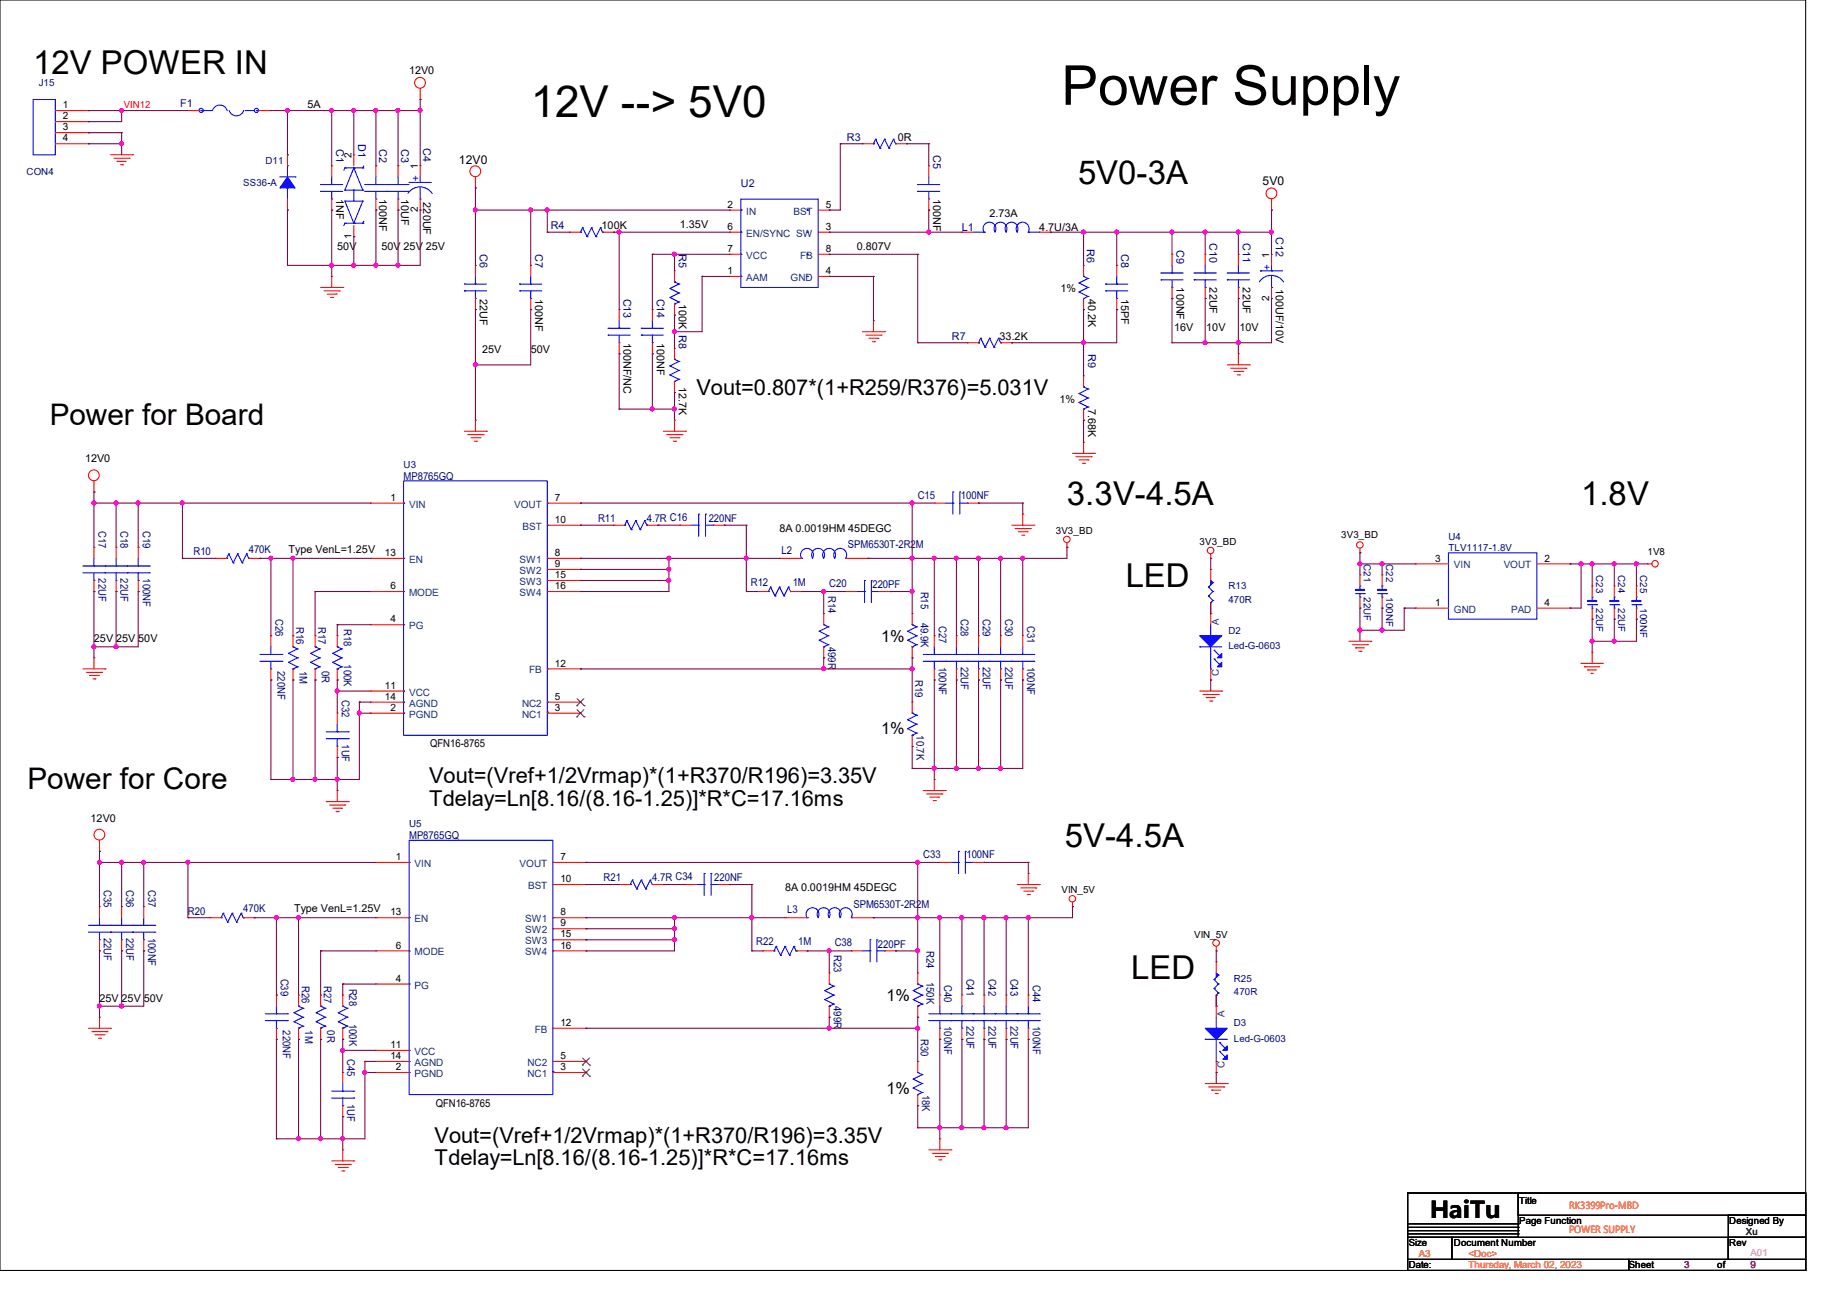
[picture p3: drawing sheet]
<svg xmlns="http://www.w3.org/2000/svg" width="297mm" height="210mm" viewBox="0 0 297 210" stroke-linecap="round" stroke-linejoin="round" font-family="sans-serif">
<defs><g id="words">
<text font-size="8.8" x="170.7" y="16.8">Power Supply</text>
<text font-size="7.1" x="85.3" y="18.8">12V --&gt; 5V0</text>
<g font-size="5.3">
<text x="5.3" y="11.9">12V POWER IN</text>
<text x="173.4" y="29.6">5V0-3A</text>
<text x="171.6" y="81.2">3.3V-4.5A</text>
<text x="254.3" y="81.2">1.8V</text>
<text x="181" y="94.4">LED</text>
<text x="171.2" y="136.1">5V-4.5A</text>
<text x="181.9" y="157.5">LED</text>
</g>
<g font-size="4.8">
<text x="8" y="68.3">Power for Board</text>
<text x="4.4" y="127">Power for Core</text>
</g>
<text font-size="3.7" x="229.9" y="195.8">HaiTu</text>
<g font-size="3.5">
<text x="112" y="63.6">Vout=0.807*(1+R259/R376)=5.031V</text>
<text x="69" y="126">Vout=(Vref+1/2Vrmap)*(1+R370/R196)=3.35V</text>
<text x="69" y="129.5">Tdelay=Ln[8.16/(8.16-1.25)]*R*C=17.16ms</text>
<text x="69.9" y="183.8">Vout=(Vref+1/2Vrmap)*(1+R370/R196)=3.35V</text>
<text x="69.9" y="187.3">Tdelay=Ln[8.16/(8.16-1.25)]*R*C=17.16ms</text>
</g>
<g font-size="2.6">
<text x="141.7" y="103.2">1%</text>
<text x="141.7" y="118.1">1%</text>
<text x="142.6" y="161">1%</text>
<text x="142.6" y="175.9">1%</text>
</g>
<g font-size="1.9">
<text x="73.8" y="26.3">12V0</text>
<text x="203" y="29.7">5V0</text>
</g>
<g font-size="1.7">
<text x="65.8" y="11.9">12V0</text>
<text x="49.4" y="17.4">5A</text>
<text x="144.4" y="22.6">0R</text>
<text x="54.1" y="32" transform="rotate(90 54.1 32)">1NF</text>
<text x="61" y="32" transform="rotate(90 61 32)">100NF</text>
<text x="64.5" y="32" transform="rotate(90 64.5 32)">10UF</text>
<text x="68.1" y="32.6" transform="rotate(90 68.1 32.6)">220UF</text>
<text x="150.1" y="32" transform="rotate(90 150.1 32)">100NF</text>
<text x="159.1" y="34.8">2.73A</text>
<text x="54.2" y="40.2">50V</text>
<text x="61.3" y="40.2">50V</text>
<text x="64.9" y="40.2">25V</text>
<text x="68.5" y="40.2">25V</text>
<text x="96.7" y="36.8">100K</text>
<text x="109.3" y="36.6">1.35V</text>
<text x="137.8" y="40.2">0.807V</text>
<text x="167.1" y="37.2">4.7U/3A</text>
<text x="170.5" y="46.9">1%</text>
<text x="189.2" y="46.2" transform="rotate(90 189.2 46.2)">100NF</text>
<text x="194.5" y="46.2" transform="rotate(90 194.5 46.2)">22UF</text>
<text x="199.9" y="46.2" transform="rotate(90 199.9 46.2)">22UF</text>
<text x="205.2" y="46.4" transform="rotate(90 205.2 46.4)">100UF/10V</text>
<text x="77.2" y="48" transform="rotate(90 77.2 48)">22UF</text>
<text x="86.1" y="48" transform="rotate(90 86.1 48)">100NF</text>
<text x="109.2" y="48.9" transform="rotate(90 109.2 48.9)">100K</text>
<text x="175" y="48" transform="rotate(90 175 48)">40.2K</text>
<text x="180.3" y="48" transform="rotate(90 180.3 48)">15PF</text>
<text x="188.8" y="53.2">16V</text>
<text x="194" y="53.2">10V</text>
<text x="199.3" y="53.2">10V</text>
<text x="77.5" y="56.7">25V</text>
<text x="85.4" y="56.7">50V</text>
<text x="100.3" y="55.1" transform="rotate(90 100.3 55.1)">100NF/NC</text>
<text x="105.6" y="55.1" transform="rotate(90 105.6 55.1)">100NF</text>
<text x="160.7" y="54.6">33.2K</text>
<text x="109.2" y="62.2" transform="rotate(90 109.2 62.2)">12.7K</text>
<text x="170.3" y="64.7">1%</text>
<text x="175" y="65.8" transform="rotate(90 175 65.8)">7.68K</text>
<text x="13.7" y="74.3">12V0</text>
<text x="46.4" y="88.9">Type VenL=1.25V</text>
<text x="125.3" y="85.5">8A 0.0019HM 45DEGC</text>
<text x="15.1" y="103.3">25V</text>
<text x="18.7" y="103.3">25V</text>
<text x="22.2" y="103.3">50V</text>
<text x="69.2" y="120.2">QFN16-8765</text>
<text x="14.6" y="132.1">12V0</text>
<text x="126.2" y="143.3">8A 0.0019HM 45DEGC</text>
<text x="47.3" y="146.7">Type VenL=1.25V</text>
<text x="16" y="161.1">25V</text>
<text x="19.6" y="161.1">25V</text>
<text x="23.1" y="161.1">50V</text>
<text x="70.1" y="178">QFN16-8765</text>
</g>
<g font-size="1.7" fill="#000080">
<text x="29" y="17.3">F1</text>
<text x="57.6" y="23.1" transform="rotate(90 57.6 23.1)">D1</text>
<text x="68.1" y="23.8" transform="rotate(90 68.1 23.8)">C4</text>
<text x="136.2" y="22.6">R3</text>
<text x="54.1" y="24" transform="rotate(90 54.1 24)">C1</text>
<text x="61" y="24" transform="rotate(90 61 24)">C2</text>
<text x="64.5" y="24" transform="rotate(90 64.5 24)">C3</text>
<text x="150.1" y="24.9" transform="rotate(90 150.1 24.9)">C5</text>
<text x="119.1" y="30.1">U2</text>
<text x="77.2" y="40.9" transform="rotate(90 77.2 40.9)">C6</text>
<text x="86.1" y="40.9" transform="rotate(90 86.1 40.9)">C7</text>
<text x="88.6" y="36.8">R4</text>
<text x="109.2" y="40.9" transform="rotate(90 109.2 40.9)">R5</text>
<text x="154.7" y="37.2">L1</text>
<text x="174.7" y="40" transform="rotate(90 174.7 40)">R6</text>
<text x="180.3" y="40.9" transform="rotate(90 180.3 40.9)">C8</text>
<text x="189.2" y="40.2" transform="rotate(90 189.2 40.2)">C9</text>
<text x="194.5" y="39.1" transform="rotate(90 194.5 39.1)">C10</text>
<text x="199.9" y="39.1" transform="rotate(90 199.9 39.1)">C11</text>
<text x="205.2" y="38.1" transform="rotate(90 205.2 38.1)">C12</text>
<text x="100.3" y="48" transform="rotate(90 100.3 48)">C13</text>
<text x="105.6" y="48" transform="rotate(90 105.6 48)">C14</text>
<text x="109.2" y="53.9" transform="rotate(90 109.2 53.9)">R8</text>
<text x="153.1" y="54.6">R7</text>
<text x="175" y="56.9" transform="rotate(90 175 56.9)">R9</text>
<text x="64.9" y="77.2">MP8765GQ</text>
<text x="96.2" y="83.9">R11</text>
<text x="104" y="83.9">4.7R C16</text>
<text x="114" y="83.9">220NF</text>
<text x="147.6" y="80.2">C15</text>
<text x="154.5" y="80.2">100NF</text>
<text x="15.8" y="85.3" transform="rotate(90 15.8 85.3)">C17</text>
<text x="19.4" y="85.3" transform="rotate(90 19.4 85.3)">C18</text>
<text x="22.9" y="85.3" transform="rotate(90 22.9 85.3)">C19</text>
<text x="31.1" y="89.3">R10</text>
<text x="40" y="88.9">470K</text>
<text x="125.7" y="89.1">L2</text>
<text x="136.4" y="88.2">SPM6530T-2R2M</text>
<text x="15.8" y="93" transform="rotate(90 15.8 93)">22UF</text>
<text x="19.4" y="93" transform="rotate(90 19.4 93)">22UF</text>
<text x="22.9" y="93" transform="rotate(90 22.9 93)">100NF</text>
<text x="120.7" y="94.2">R12</text>
<text x="127.5" y="94.2">1M</text>
<text x="133.2" y="95.8" transform="rotate(90 133.2 95.8)">R14</text>
<text x="133.3" y="94.4">C20</text>
<text x="140.3" y="94.6">220PF</text>
<text x="148.1" y="95.1" transform="rotate(90 148.1 95.1)">R15</text>
<text x="44.3" y="99.6" transform="rotate(90 44.3 99.6)">C26</text>
<text x="47.6" y="100.8" transform="rotate(90 47.6 100.8)">R16</text>
<text x="51.2" y="100.8" transform="rotate(90 51.2 100.8)">R17</text>
<text x="55.3" y="101.2" transform="rotate(90 55.3 101.2)">R18</text>
<text x="148.1" y="100.1" transform="rotate(90 148.1 100.1)">49.9K</text>
<text x="151" y="100.6" transform="rotate(90 151 100.6)">C27</text>
<text x="154.5" y="99.6" transform="rotate(90 154.5 99.6)">C28</text>
<text x="158.1" y="99.6" transform="rotate(90 158.1 99.6)">C29</text>
<text x="161.6" y="99.6" transform="rotate(90 161.6 99.6)">C30</text>
<text x="165.2" y="100.6" transform="rotate(90 165.2 100.6)">C31</text>
<text x="44.6" y="107.9" transform="rotate(90 44.6 107.9)">220NF</text>
<text x="48.2" y="107.9" transform="rotate(90 48.2 107.9)">1M</text>
<text x="51.7" y="107.9" transform="rotate(90 51.7 107.9)">0R</text>
<text x="55.3" y="106.9" transform="rotate(90 55.3 106.9)">100K</text>
<text x="133.2" y="104" transform="rotate(90 133.2 104)">499R</text>
<text x="151" y="107.2" transform="rotate(90 151 107.2)">100NF</text>
<text x="154.5" y="107.2" transform="rotate(90 154.5 107.2)">22UF</text>
<text x="158.1" y="107.2" transform="rotate(90 158.1 107.2)">22UF</text>
<text x="161.6" y="107.2" transform="rotate(90 161.6 107.2)">22UF</text>
<text x="165.2" y="107.2" transform="rotate(90 165.2 107.2)">100NF</text>
<text x="54.9" y="112.6" transform="rotate(90 54.9 112.6)">C32</text>
<text x="147.2" y="109.3" transform="rotate(90 147.2 109.3)">R19</text>
<text x="54.9" y="119.7" transform="rotate(90 54.9 119.7)">1UF</text>
<text x="147.4" y="118.2" transform="rotate(90 147.4 118.2)">10.7K</text>
<text x="65.8" y="135">MP8765GQ</text>
<text x="148.5" y="138">C33</text>
<text x="155.4" y="138">100NF</text>
<text x="16.7" y="143.1" transform="rotate(90 16.7 143.1)">C35</text>
<text x="20.3" y="143.1" transform="rotate(90 20.3 143.1)">C36</text>
<text x="23.8" y="143.1" transform="rotate(90 23.8 143.1)">C37</text>
<text x="97.1" y="141.7">R21</text>
<text x="104.9" y="141.7">4.7R C34</text>
<text x="114.8" y="141.7">220NF</text>
<text x="30.2" y="147.1">R20</text>
<text x="39.1" y="146.7">470K</text>
<text x="126.6" y="146.9">L3</text>
<text x="137.2" y="146">SPM6530T-2R2M</text>
<text x="16.7" y="150.8" transform="rotate(90 16.7 150.8)">22UF</text>
<text x="20.3" y="150.8" transform="rotate(90 20.3 150.8)">22UF</text>
<text x="23.8" y="150.8" transform="rotate(90 23.8 150.8)">100NF</text>
<text x="121.6" y="152">R22</text>
<text x="128.4" y="152">1M</text>
<text x="134.1" y="153.6" transform="rotate(90 134.1 153.6)">R23</text>
<text x="134.2" y="152.2">C38</text>
<text x="141.2" y="152.4">220PF</text>
<text x="149" y="152.9" transform="rotate(90 149 152.9)">R24</text>
<text x="45.2" y="157.4" transform="rotate(90 45.2 157.4)">C39</text>
<text x="48.5" y="158.6" transform="rotate(90 48.5 158.6)">R26</text>
<text x="52.1" y="158.6" transform="rotate(90 52.1 158.6)">R27</text>
<text x="56.2" y="159" transform="rotate(90 56.2 159)">R28</text>
<text x="134.1" y="161.8" transform="rotate(90 134.1 161.8)">499R</text>
<text x="149" y="157.9" transform="rotate(90 149 157.9)">150K</text>
<text x="151.8" y="158.4" transform="rotate(90 151.8 158.4)">C40</text>
<text x="155.4" y="157.4" transform="rotate(90 155.4 157.4)">C41</text>
<text x="159" y="157.4" transform="rotate(90 159 157.4)">C42</text>
<text x="162.5" y="157.4" transform="rotate(90 162.5 157.4)">C43</text>
<text x="166.1" y="158.4" transform="rotate(90 166.1 158.4)">C44</text>
<text x="45.5" y="165.7" transform="rotate(90 45.5 165.7)">220NF</text>
<text x="49.1" y="165.7" transform="rotate(90 49.1 165.7)">1M</text>
<text x="52.6" y="165.7" transform="rotate(90 52.6 165.7)">0R</text>
<text x="56.2" y="164.6" transform="rotate(90 56.2 164.6)">100K</text>
<text x="148.1" y="167.1" transform="rotate(90 148.1 167.1)">R30</text>
<text x="151.8" y="165" transform="rotate(90 151.8 165)">100NF</text>
<text x="155.4" y="165" transform="rotate(90 155.4 165)">22UF</text>
<text x="159" y="165" transform="rotate(90 159 165)">22UF</text>
<text x="162.5" y="165" transform="rotate(90 162.5 165)">22UF</text>
<text x="166.1" y="165" transform="rotate(90 166.1 165)">100NF</text>
<text x="55.8" y="170.3" transform="rotate(90 55.8 170.3)">C45</text>
<text x="55.8" y="177.5" transform="rotate(90 55.8 177.5)">1UF</text>
<text x="148.3" y="176" transform="rotate(90 148.3 176)">18K</text>
</g>
<g font-size="1.7" fill="#00f">
<text x="66.3" y="29.3">+</text>
<text x="203.2" y="43.6">+</text>
</g>
<g font-size="1.6" fill="#000080">
<text x="6.2" y="13.9">J15</text>
<text x="4.3" y="28.1">CON4</text>
<text x="39.1" y="29.9">SS36-A</text>
<text x="42.7" y="26.3">D11</text>
<text x="64.9" y="75.2">U3</text>
<text x="232.9" y="86.8">U4</text>
<text x="232.9" y="88.6">TLV1117-1.8V</text>
<text x="197.5" y="94.8">R13</text>
<text x="219.3" y="90.7" transform="rotate(90 219.3 90.7)">C21</text>
<text x="222.9" y="90.7" transform="rotate(90 222.9 90.7)">C22</text>
<text x="256.7" y="92.5" transform="rotate(90 256.7 92.5)">C23</text>
<text x="260.2" y="92.5" transform="rotate(90 260.2 92.5)">C24</text>
<text x="263.8" y="92.5" transform="rotate(90 263.8 92.5)">C25</text>
<text x="197.5" y="96.9">470R</text>
<text x="197.5" y="101.9">D2</text>
<text x="219.3" y="96" transform="rotate(90 219.3 96)">22UF</text>
<text x="222.9" y="96" transform="rotate(90 222.9 96)">100NF</text>
<text x="256.7" y="97.8" transform="rotate(90 256.7 97.8)">22UF</text>
<text x="260.2" y="97.8" transform="rotate(90 260.2 97.8)">22UF</text>
<text x="263.8" y="97.8" transform="rotate(90 263.8 97.8)">100NF</text>
<text x="197.5" y="104.4">Led-G-0603</text>
<text x="65.8" y="133">U5</text>
<text x="198.4" y="157.9">R25</text>
<text x="198.4" y="160">470R</text>
<text x="198.4" y="165">D3</text>
<text x="198.4" y="167.5">Led-G-0603</text>
</g>
<g font-size="1.6">
<text x="10.1" y="17.4">1</text>
<text x="10.1" y="19.2">2</text>
<text x="10.1" y="21">3</text>
<text x="10.1" y="22.7">4</text>
<text x="56.5" y="25.4" transform="rotate(-90 56.5 25.4)">2</text>
<text x="67.2" y="27.2" transform="rotate(-90 67.2 27.2)">1</text>
<text x="67.2" y="34.1" transform="rotate(-90 67.2 34.1)">2</text>
<text x="117" y="33.4">2</text>
<text x="132.8" y="33.4">5</text>
<text x="56.5" y="38.4" transform="rotate(-90 56.5 38.4)">1</text>
<text x="117" y="37">6</text>
<text x="117" y="40.5">7</text>
<text x="132.8" y="37">3</text>
<text x="132.8" y="40.5">8</text>
<text x="204.1" y="41.4" transform="rotate(-90 204.1 41.4)">1</text>
<text x="117" y="44.1">1</text>
<text x="132.8" y="44.1">4</text>
<text x="204.1" y="48.3" transform="rotate(-90 204.1 48.3)">2</text>
<text x="62.8" y="80.5">1</text>
<text x="89.2" y="80.5">7</text>
<text x="61.9" y="89.4">13</text>
<text x="89.2" y="89.4">8</text>
<text x="89.2" y="84.1">10</text>
<text x="169.8" y="85.9">3V3_BD</text>
<text x="192.9" y="87.7">3V3_BD</text>
<text x="215.7" y="86.4">3V3_BD</text>
<text x="264.9" y="89.3">1V8</text>
<text x="62.8" y="94.7">6</text>
<text x="89.2" y="91.2">9</text>
<text x="89.2" y="93">15</text>
<text x="89.2" y="94.7">16</text>
<text x="230.8" y="90.3">3</text>
<text x="248.4" y="90.3">2</text>
<text x="62.8" y="100.1">4</text>
<text x="230.8" y="97.4">1</text>
<text x="248.4" y="97.4">4</text>
<text x="89.2" y="107.2">12</text>
<text x="61.9" y="110.7">11</text>
<text x="61.9" y="112.5">14</text>
<text x="89.2" y="112.5">5</text>
<text x="62.8" y="114.3">2</text>
<text x="89.2" y="114.3">3</text>
<text x="63.7" y="138.3">1</text>
<text x="90.1" y="138.3">7</text>
<text x="90.1" y="141.9">10</text>
<text x="170.7" y="143.7">VIN_5V</text>
<text x="62.8" y="147.2">13</text>
<text x="90.1" y="147.2">8</text>
<text x="90.1" y="149">9</text>
<text x="63.7" y="152.5">6</text>
<text x="90.1" y="150.7">15</text>
<text x="90.1" y="152.5">16</text>
<text x="192" y="150.8">VIN_5V</text>
<text x="63.7" y="157.9">4</text>
<text x="90.1" y="165">12</text>
<text x="62.8" y="168.5">11</text>
<text x="62.8" y="170.3">14</text>
<text x="63.7" y="172.1">2</text>
<text x="90.1" y="172.1">3</text>
<text x="90.1" y="170.3">5</text>
<text x="244.3" y="193.6">Title</text>
<text x="244.3" y="196.8">Page Function</text>
<text x="278.1" y="196.8">Designed By</text>
<text x="226.5" y="200.4">Size</text>
<text x="226.5" y="204">Date:</text>
<text x="233.8" y="200.4">Document Number</text>
<text x="261.9" y="204">Sheet</text>
<text x="276.1" y="204">of</text>
<text x="278.1" y="200.4">Rev</text>
</g>
<text font-size="1.6" fill="#f00" x="19.9" y="17.4">VIN12</text>
<g font-size="1.6" fill="#004080">
<text x="120" y="34.5">IN</text>
<text x="127.6" y="34.5">BST</text>
<text x="120" y="38.1">EN/SYNC SW</text>
<text x="120" y="41.6">VCC</text>
<text x="128.7" y="41.6">FB</text>
<text x="120" y="45.2">AAM</text>
<text x="127.1" y="45.2">GND</text>
<text x="65.8" y="81.6">VIN</text>
<text x="82.7" y="81.6">VOUT</text>
<text x="84" y="85.2">BST</text>
<text x="65.8" y="95.8">MODE</text>
<text x="65.8" y="90.5">EN</text>
<text x="83.6" y="90.5">SW1</text>
<text x="83.6" y="92.3">SW2</text>
<text x="83.6" y="94.1">SW3</text>
<text x="83.6" y="95.8">SW4</text>
<text x="233.8" y="91.4">VIN</text>
<text x="241.8" y="91.4">VOUT</text>
<text x="65.8" y="101.2">PG</text>
<text x="196" y="100.5" transform="rotate(-90 196 100.5)">A</text>
<text x="233.8" y="98.5">GND</text>
<text x="243" y="98.5">PAD</text>
<text x="65.8" y="111.8">VCC</text>
<text x="65.8" y="113.6">AGND</text>
<text x="83.9" y="113.6">NC2</text>
<text x="85.1" y="108.3">FB</text>
<text x="196" y="108.6" transform="rotate(-90 196 108.6)">C</text>
<text x="65.8" y="115.4">PGND</text>
<text x="83.9" y="115.4">NC1</text>
<text x="66.7" y="139.4">VIN</text>
<text x="83.6" y="139.4">VOUT</text>
<text x="84.9" y="143">BST</text>
<text x="66.7" y="148.3">EN</text>
<text x="84.5" y="148.3">SW1</text>
<text x="66.7" y="153.6">MODE</text>
<text x="84.5" y="150.1">SW2</text>
<text x="84.5" y="151.8">SW3</text>
<text x="84.5" y="153.6">SW4</text>
<text x="66.7" y="159">PG</text>
<text x="86" y="166.1">FB</text>
<text x="196.9" y="163.6" transform="rotate(-90 196.9 163.6)">A</text>
<text x="66.7" y="173.2">PGND</text>
<text x="66.7" y="169.6">VCC</text>
<text x="66.7" y="171.4">AGND</text>
<text x="84.8" y="173.2">NC1</text>
<text x="84.8" y="171.4">NC2</text>
<text x="196.9" y="171.7" transform="rotate(-90 196.9 171.7)">C</text>
</g>
<g font-size="1.6" fill="#ff8000">
<text x="252.3" y="194.4">RK3399Pro-MBD</text>
<text x="228.1" y="202.2">A3</text>
<text x="236.1" y="202.2">&lt;Doc&gt;</text>
<text x="236.1" y="204">Thursday, March 02, 2023</text>
<text x="252.3" y="198.3">POWER SUPPLY</text>
</g>
<g font-size="1.6" fill="#800080">
<text x="270.8" y="204">3</text>
<text x="281.5" y="204">9</text>
</g>
<text font-size="1.6" fill="#008000" x="280.8" y="198.6">Xu</text>
<text font-size="1.6" fill="#ff80ff" x="281.5" y="202">A01</text>
</g></defs>
<g fill="none" stroke="#000" stroke-width=".17">
<path d="M0 0h290.4v204.3h-290.4zM226.4 191.9h17.7v7.1h-17.7zM226.4 199h7.1v3.5h-7.1zM226.4 191.9h64v12.4h-64zM226.4 196.8h17.7M226.4 197.4h17.7M226.4 197.9h17.7M226.4 198.4h17.7M233.5 199h44.4v3.5h-44.4zM244.1 191.9h46.3v3.5h-46.3zM244.1 196.8h.1M244.1 197.4h.1"/>
<path d="M244.1 197.9h.1M244.1 198.4h.1M277.9 199h12.5v3.5h-12.5zM277.9 195.4h12.5v3.6h-12.5zM226.4 202.5h35.5v1.8h-35.5zM261.9 202.5h28.5v1.8h-28.5z"/>
</g>
<g fill="none" stroke="#f00" stroke-width=".17">
<path d="M8.9 17.8h5.3M8.9 19.6h5.3M14.2 17.8h.1M14.2 19.6h.1M30.2 17.8h.1M30.2 17.8h1.8M41.6 17.8h1.8M43.4 17.8h.1M67.6 16h.1M67.6 14.2v1.8M8.9 23.1h5.3M8.9 21.3h5.3"/>
<path d="M14.2 21.3h.1M14.2 23.1h.1M17.8 24.9h3.5M18.3 25.4h2.5M18.8 26h.1M18.8 26h1.5M19.4 26.5h.3M19.7 26.5h.1M20.8 25.4h.1M21.3 24.9h.1M46.2 33.8h.1M46.2 24.9h.1"/>
<path d="M46.2 24.9v1.8M46.2 32v1.8M53.3 26.7h.1M53.3 33.8h.1M53.3 26.7v1.7M53.3 32v1.8M56.9 38.1h.1M56.9 24.9h.1M56.9 24.9v1.8M56.9 36.3v1.8M60.5 26.7h.1M60.5 33.8h.1"/>
<path d="M60.5 26.7v1.7M60.5 32v1.8M64 26.7h.1M64 33.8h.1M64 26.7v1.7M64 32v1.8M67.6 26.7h.1M67.6 33.8h.1M67.6 26.7v1.7M67.6 32v1.8M76.5 30.2h.1M76.5 28.4v1.8"/>
<path d="M91.6 37.3h.1M91.6 37.3h1.7M96.9 37.3h1.8M98.7 37.3h.1M117.3 33.8h.1M117.3 37.3h.1M117.3 33.8h1.8M117.3 37.3h1.8M131.6 33.8h1.7M131.6 37.3h1.7M133.3 37.3h.1M133.3 33.8h.1"/>
<path d="M138.7 23.1h.1M138.7 23.1h1.8M144 23.1h1.8M145.8 23.1h.1M149.4 26.7h.1M149.4 33.8h.1M149.4 26.7v1.7M149.4 32v1.8M154.7 37.3h.1M154.7 37.3h1.8M167.1 37.3h1.8M168.9 37.3h.1"/>
<path d="M204.5 33.8h.1M204.5 32v1.8M51.6 46.2h3.5M52.1 46.8h2.5M52.6 47.3h1.5M53.2 47.8h.3M53.3 44.4h.1M53.3 44.4v1.8M53.5 47.8h.1M54.1 47.3h.1M54.6 46.8h.1M55.1 46.2h.1"/>
<path d="M76.5 42.7h.1M76.5 49.8h.1M76.5 42.7v1.7M76.5 48v1.8M85.3 42.7h.1M85.3 49.8h.1M85.3 42.7v1.7M85.3 48v1.8M99.6 49.8h.1M99.6 56.9h.1M99.6 49.8v1.8M99.6 55.1v1.8"/>
<path d="M104.9 49.8h.1M104.9 56.9h.1M104.9 49.8v1.8M104.9 55.1v1.8M108.5 43.6h.1M108.5 50.7h.1M108.5 56h.1M108.5 43.6v1.7M108.5 48.9v1.8M108.5 56v1.8M117.3 44.4h.1M117.3 40.9h.1"/>
<path d="M117.3 44.4h1.8M117.3 40.9h1.8M131.6 44.4h1.7M131.6 40.9h1.7M133.3 44.4h.1M133.3 40.9h.1M138.7 53.3h3.5M139.2 53.9h2.5M139.7 54.4h1.5M140.3 54.9h.3M140.5 51.6h.1M140.5 51.6v1.7"/>
<path d="M140.6 54.9h.1M141.2 54.4h.1M141.7 53.9h.1M142.2 53.3h.1M155.6 55.1h.1M155.6 55.1h1.8M160.9 55.1h1.8M162.7 55.1h.1M174.2 42.7h.1M174.2 49.8h.1M174.2 42.7v1.7M174.2 48v1.8"/>
<path d="M179.6 42.7h.1M179.6 49.8h.1M179.6 42.7v1.7M179.6 48v1.8M188.5 40.9h.1M188.5 48h.1M188.5 40.9v1.8M188.5 46.2v1.8M193.8 40.9h.1M193.8 48h.1M193.8 40.9v1.8M193.8 46.2v1.8"/>
<path d="M197.4 58.7h3.5M197.9 59.2h2.5M198.4 59.7h1.5M199.1 56.9h.1M199.1 40.9h.1M199.1 48h.1M199.1 40.9v1.8M199.1 46.2v1.8M199.1 56.9v1.8M199.9 59.7h.1M200.4 59.2h.1M200.9 58.7h.1"/>
<path d="M204.5 40.9h.1M204.5 48h.1M204.5 40.9v1.8M204.5 46.2v1.8M15.1 79.1h.1M15.1 77.3v1.8M74.7 69.3h3.5M75.2 69.9h2.5M75.7 70.4h1.5M76.3 71h.3M76.5 67.6h.1M76.5 67.6v1.7"/>
<path d="M76.6 71h.1M77.2 70.4h.1M77.7 69.9h.1M78.2 69.3h.1M106.7 69.3h3.5M107.2 69.9h2.5M107.7 70.4h1.5M108.3 71h.3M108.5 67.6h.1M108.5 63.1h.1M108.5 61.3v1.8M108.5 67.6v1.7"/>
<path d="M108.6 71h.1M109.2 70.4h.1M109.7 69.9h.1M110.2 69.3h.1M172.5 72.9h3.5M173 73.4h2.5M173.5 74h1.5M174.1 74.5h.3M174.2 71.1h.1M174.2 60.5h.1M174.2 67.6h.1M174.2 60.5v1.7"/>
<path d="M174.2 65.8v1.8M174.2 71.1v1.8M174.4 74.5h.1M175 74h.1M175.5 73.4h.1M176 72.9h.1M199 60.3h.3M199.3 60.3h.1M15.1 88h.1M15.1 95.1h.1M15.1 88v1.8M15.1 93.3v1.8"/>
<path d="M18.7 88h.1M18.7 95.1h.1M18.7 88v1.8M18.7 93.3v1.8M22.2 88h.1M22.2 95.1h.1M22.2 88v1.8M22.2 93.3v1.8M34.7 89.8h.1M34.7 89.8h1.7M40 89.8h1.8M41.8 89.8h.1"/>
<path d="M59.6 80.9h.1M59.6 95.1h.1M59.6 89.8h.1M59.6 89.8h5.3M59.6 95.1h5.3M59.6 80.9h5.3M88 84.5h5.3M88 89.8h5.3M88 95.1h5.3M88 80.9h5.3M88 91.6h5.3M88 93.3h5.3"/>
<path d="M93.3 80.9h.1M93.3 89.8h.1M93.3 91.6h.1M93.3 84.5h.1M93.3 93.3h.1M93.3 95.1h.1M98.7 84.5h.1M98.7 84.5h1.8M104 84.5h1.8M105.8 84.5h.1M109.3 84.5h.1M109.3 84.5h1.8"/>
<path d="M114.7 84.5h1.8M116.5 84.5h.1M121.8 95.1h.1M121.8 95.1h1.8M125.3 89.8h.1M125.3 89.8h3.6M127.1 95.1h1.8M128.9 95.1h.1M132.5 98.7h.1M132.5 98.7v1.8M136 95.1h.1M136 89.8h3.6"/>
<path d="M136 95.1h1.8M139.6 89.8h.1M141.4 95.1h1.7M143.1 95.1h.1M146.7 98.7h.1M146.7 98.7v1.8M150.2 80.9h.1M150.2 80.9h1.8M155.6 80.9h1.8M157.4 80.9h.1M162.7 84.5h3.5M163.2 85h2.5"/>
<path d="M163.7 85.5h1.5M164.3 86.1h.3M164.5 82.7h.1M164.5 82.7v1.8M164.6 86.1h.1M165.2 85.5h.1M165.7 85h.1M166.2 84.5h.1M171.6 88h.1M171.6 87.3v.7M194.7 89.8h.1M194.7 91.6h.1"/>
<path d="M194.7 98.7h.1M194.7 89.1v.7M194.7 91.6v1.7M194.7 96.9v3.6M218.7 88.9h.1M218.7 92.5h.1M218.7 97.8h.1M218.7 88.2v.7M218.7 92.5v1.7M218.7 96v1.8M222.2 92.5h.1M222.2 97.8h.1"/>
<path d="M222.2 92.5v1.7M222.2 96v1.8M227.6 97.8h.1M227.6 90.7h.1M227.6 90.7h5.3M227.6 97.8h5.3M247.1 90.7h5.4M247.1 97.8h5.4M252.5 90.7h.1M252.5 97.8h.1M256 94.2h.1M256 99.6h.1"/>
<path d="M256 94.2v1.8M256 97.8v1.8M259.6 94.2h.1M259.6 99.6h.1M259.6 94.2v1.8M259.6 97.8v1.8M263.1 94.2h.1M263.1 99.6h.1M263.1 94.2v1.8M263.1 97.8v1.8M264.9 90.7h.1M264.9 90.7h.7"/>
<path d="M13.3 107.6h3.6M13.9 108.1h2.4M14.4 108.6h1.4M14.9 109.2h.4M15.1 105.8h.1M15.1 105.8v1.8M15.3 109.2h.1M15.8 108.6h.1M16.3 108.1h.1M16.9 107.6h.1M43.6 102.2h.1M43.6 109.3h.1"/>
<path d="M43.6 102.2v1.8M43.6 107.6v1.7M47.1 102.2h.1M47.1 109.3h.1M47.1 102.2v1.8M47.1 107.6v1.7M50.7 102.2h.1M50.7 109.3h.1M50.7 102.2v1.8M50.7 107.6v1.7M54.2 102.2h.1M54.2 109.3h.1"/>
<path d="M54.2 114.7h.1M54.2 102.2v1.8M54.2 107.6v1.7M54.2 114.7v1.8M59.6 114.7h.1M59.6 100.5h.1M59.6 111.1h.1M59.6 112.9h.1M59.6 111.1h5.3M59.6 114.7h5.3M59.6 100.5h5.3M59.6 112.9h5.3"/>
<path d="M88 107.6h5.3M88 114.7h5.3M88 112.9h5.3M93.3 114.7h.1M93.3 112.9h.1M93.3 107.6h.1M132.5 105.8h.1M132.5 104v1.8M146.7 112.9h.1M146.7 105.8h.1M146.7 104v1.8M146.7 112.9v1.8"/>
<path d="M146.7 118.2v1.8M150.2 102.2h.1M150.2 109.3h.1M150.2 102.2v1.8M150.2 107.6v1.7M153.8 102.2h.1M153.8 109.3h.1M153.8 102.2v1.8M153.8 107.6v1.7M157.4 102.2h.1M157.4 109.3h.1M157.4 102.2v1.8"/>
<path d="M157.4 107.6v1.7M160.9 102.2h.1M160.9 109.3h.1M160.9 102.2v1.8M160.9 107.6v1.7M164.5 102.2h.1M164.5 109.3h.1M164.5 102.2v1.8M164.5 107.6v1.7M192.9 111.1h3.6M193.5 111.7h2.4M194 112.2h.1"/>
<path d="M194 112.2h1.4M194.5 112.7h.4M194.7 109.3h.1M194.7 107.6v1.7M194.9 112.7h.1M195.9 111.7h.1M196.5 111.1h.1M216.9 103.1h3.6M217.5 103.7h2.4M218 104.2h.1M218 104.2h1.4M218.5 104.7h.4"/>
<path d="M218.9 104.7h.1M219.9 103.7h.1M220.5 103.1h.1M254.3 106.7h.1M254.3 106.7h3.5M254.8 107.2h.1M254.8 107.2h2.5M255.3 107.7h.1M255.3 107.7h1.5M255.9 108.3h.1M255.9 108.3h.3M256 104.9h.1"/>
<path d="M256 104.9v1.8M16 136.9h.1M16 135.1v1.8M52.5 128.9h3.5M53 129.5h2.5M53.5 130h1.4M54.1 130.5h.3M54.2 127.1h.1M54.2 121.8h.1M54.2 120v1.8M54.2 127.1v1.8M54.4 130.5h.1"/>
<path d="M54.9 130h.1M55.5 129.5h.1M56 128.9h.1M60.5 138.7h.1M60.5 138.7h5.3M88.9 138.7h5.3M94.2 138.7h.1M146.7 120h.1M148.5 127.1h3.5M149 127.7h2.5M149.5 128.2h1.5M150.1 128.7h.3"/>
<path d="M150.2 125.3h.1M150.2 125.3v1.8M150.4 128.7h.1M151 128.2h.1M151.1 138.7h.1M151.1 138.7h1.8M151.5 127.7h.1M152 127.1h.1M156.5 138.7h1.7M158.2 138.7h.1M16 145.8h.1M16 152.9h.1"/>
<path d="M16 145.8v1.8M16 151.1v1.8M19.6 145.8h.1M19.6 152.9h.1M19.6 145.8v1.8M19.6 151.1v1.8M23.1 145.8h.1M23.1 152.9h.1M23.1 145.8v1.8M23.1 151.1v1.8M33.8 147.6h.1M33.8 147.6h1.8"/>
<path d="M39.1 147.6h1.8M40.9 147.6h.1M60.5 158.2h.1M60.5 152.9h.1M60.5 147.6h.1M60.5 152.9h5.3M60.5 158.2h5.3M60.5 147.6h5.3M88.9 142.2h5.3M88.9 152.9h5.3M88.9 147.6h5.3M88.9 149.4h5.3"/>
<path d="M88.9 151.1h5.3M94.2 147.6h.1M94.2 149.4h.1M94.2 142.2h.1M94.2 151.1h.1M94.2 152.9h.1M99.6 142.2h.1M99.6 142.2h1.7M104.9 142.2h1.8M106.7 142.2h.1M110.2 142.2h.1M110.2 142.2h1.8"/>
<path d="M115.6 142.2h1.7M117.3 142.2h.1M122.7 152.9h.1M122.7 152.9h1.8M126.2 147.6h.1M126.2 147.6h3.6M128 152.9h1.8M129.8 152.9h.1M133.3 156.5h.1M133.3 156.5v1.7M136.9 152.9h.1M136.9 152.9h1.8"/>
<path d="M136.9 147.6h3.6M140.5 147.6h.1M142.2 152.9h1.8M144 152.9h.1M147.6 156.5h.1M147.6 156.5v1.7M163.6 142.2h3.5M164.1 142.8h2.5M164.6 143.3h1.5M165.2 143.8h.3M165.4 140.5h.1M165.4 140.5v1.7"/>
<path d="M165.5 143.8h.1M166.1 143.3h.1M166.6 142.8h.1M167.1 142.2h.1M172.5 145.8h.1M172.5 145.1v.7M195.6 152.9h.1M195.6 154.7h.1M195.6 152.2v.7M195.6 154.7v1.8M14.2 165.4h3.6M14.8 165.9h2.4"/>
<path d="M15.3 166.4h1.4M15.8 167h.4M16 163.6h.1M16 163.6v1.8M16.2 167h.1M16.7 166.4h.1M17.2 165.9h.1M17.8 165.4h.1M44.4 160h.1M44.4 167.1h.1M44.4 160v1.8M44.4 165.4v1.7"/>
<path d="M48 160h.1M48 167.1h.1M48 160v1.8M48 165.4v1.7M51.6 160h.1M51.6 167.1h.1M51.6 160v1.8M51.6 165.4v1.7M55.1 160h.1M55.1 167.1h.1M55.1 172.5h.1M55.1 179.6h.1"/>
<path d="M55.1 160v1.8M55.1 165.4v1.7M55.1 172.5v1.7M55.1 177.8v1.8M60.5 172.5h.1M60.5 168.9h.1M60.5 170.7h.1M60.5 172.5h5.3M60.5 170.7h5.3M60.5 168.9h5.3M88.9 165.4h5.3M88.9 172.5h5.3"/>
<path d="M88.9 170.7h5.3M94.2 172.5h.1M94.2 170.7h.1M94.2 165.4h.1M133.3 163.6h.1M133.3 161.8v1.8M147.6 170.7h.1M147.6 177.8h.1M147.6 163.6h.1M147.6 161.8v1.8M147.6 170.7v1.8M147.6 176v1.8"/>
<path d="M151.1 160h.1M151.1 167.1h.1M151.1 160v1.8M151.1 165.4v1.7M154.7 160h.1M154.7 167.1h.1M154.7 160v1.8M154.7 165.4v1.7M158.2 160h.1M158.2 167.1h.1M158.2 160v1.8M158.2 165.4v1.7"/>
<path d="M161.8 160h.1M161.8 167.1h.1M161.8 160v1.8M161.8 165.4v1.7M165.4 160h.1M165.4 167.1h.1M165.4 160v1.8M165.4 165.4v1.7M193.8 174.2h3.6M194.4 174.8h2.4M194.9 175.3h.1M194.9 175.3h1.4"/>
<path d="M195.4 175.9h.3M195.6 161.8h.1M195.6 172.5h.1M195.6 160v3.6M195.6 170.7v1.8M195.7 175.9h.1M196.8 174.8h.1M197.4 174.2h.1M53.3 186.7h3.6M53.9 187.2h2.4M54.4 187.7h1.4M54.9 188.3h.4"/>
<path d="M55.1 184.9h.1M55.1 184.9v1.8M55.3 188.3h.1M55.8 187.7h.1M56.3 187.2h.1M56.9 186.7h.1M149.4 184.9h3.5M149.9 185.5h2.5M150.4 186h1.4M151 186.5h.3M151.1 183.1h.1M151.1 183.1v1.8"/>
<path d="M151.3 186.5h.1M151.8 186h.1M152.4 185.5h.1M152.9 184.9h.1"/>
<circle cx="67.5" cy="13.3" r=".87"/>
<circle cx="76.4" cy="27.5" r=".87"/>
<circle cx="204.4" cy="31.1" r=".87"/>
<circle cx="15.1" cy="76.4" r=".87"/>
<circle cx="171.6" cy="86.7" r=".52"/>
<circle cx="194.7" cy="88.5" r=".52"/>
<circle cx="218.7" cy="87.6" r=".52"/>
<circle cx="266.1" cy="90.7" r=".52"/>
<circle cx="16" cy="134.2" r=".87"/>
<circle cx="172.5" cy="144.5" r=".52"/>
<circle cx="195.6" cy="151.6" r=".52"/>
</g>
<g fill="none" stroke="#00f" stroke-width=".17">
<path d="M5.3 16h3.6v8.9h-3.6zM32.3 17.8h.1M32.7 17.8h.1M32.7 17.8h1.4M34.2 17.8a1.23 1.23 0 0 1 1.2-.9 1.23 1.23 0 0 1 1.1 .9M39.2 17.8a1.23 1.23 0 0 1-1.2 .8 1.23 1.23 0 0 1-1.2-.8M39.5 17.8h.1M39.5 17.8h1.4M41.2 17.8h.1M45 28.4h2.5M46.2 30.2h.1M46.2 26.7h.1"/>
<path d="M46.2 26.7v1.7M46.2 30.2v1.8M47.5 28.4h.1M51.6 30.8h.1M51.6 29.7h.1M51.6 30.8h3.5M51.6 29.7h3.5M53.3 32h.1M53.3 29.7h.1M53.3 28.4v1.3M53.3 30.8v1.2M55.5 32.3h.1"/>
<path d="M55.5 30.6h.1M55.5 27h.1M55.5 35.9h.1M55.5 35.9h2.8M55.5 32.3h2.8M55.5 32.3l1.4 3.6M55.5 30.6h2.8M55.5 27l-.2 .4M55.5 27h2.8M55.5 35.9l-.2 .4M56.9 35.9h.1M56.9 27h.1"/>
<path d="M56.9 30.6h.1M56.9 27l-1.4 3.6M56.9 27l1.4 3.6M56.9 30.6v1.7M58.3 35.9h.1M58.3 32.3h.1M58.3 30.6h.1M58.3 27h.1M58.3 32.3l-1.4 3.6M58.5 26.7l-.2 .3M58.5 35.6l-.2 .3M58.7 30.8h.1"/>
<path d="M58.7 29.7h.1M58.7 30.8h7.1M58.7 29.7h7.1M60.5 32h.1M60.5 29.7h.1M60.5 28.4v1.3M60.5 30.8v1.2M62.2 30.8h.1M62.2 29.7h.1M64 32h.1M64 29.7h.1M64 28.4v1.3"/>
<path d="M64 30.8v1.2M65.6 31.1a2.32 2.32 0 0 1 3.9 0M65.8 29.3h.1M65.8 29.3h3.5M67.6 29.3h.1M67.6 32h.1M67.6 28.4v.9M67.6 30.2v1.8M93.3 37.3h.1M93.7 36.6h.1M93.7 36.6l.7 1.5M93.7 36.6l-.4 .7"/>
<path d="M94.4 38.1h.1M95.1 36.6h.1M95.1 36.6l.7 1.5M95.1 36.6l-.7 1.5M95.8 38.1h.1M96.6 36.6h.1M96.6 36.6l-.8 1.5M96.6 36.6l.3 .7M96.9 37.3h.1M119.1 32h12.5v14.2h-12.5zM119.1 37.3h.1M119.1 33.8h.1"/>
<path d="M129.8 33.8h.1M129.8 37.3h.1M140.5 23.1h.1M140.8 22.4h.1M140.8 22.4l.7 1.4M140.8 22.4l-.3 .7M141.5 23.8h.1M142.2 22.4h.1M142.2 22.4l.8 1.4M142.2 22.4l-.7 1.4M143 23.8h.1M143.7 22.4h.1"/>
<path d="M143.7 22.4l-.7 1.4M143.7 22.4l.3 .7M144 23.1h.1M147.6 30.8h.1M147.6 29.7h.1M147.6 30.8h3.5M147.6 29.7h3.5M149.4 32h.1M149.4 29.7h.1M149.4 28.4v1.3M149.4 30.8v1.2M156.5 37.3h1.7"/>
<path d="M158.2 37.3h.1M163.6 37.3a1.05 1.05 0 0 0-.9-1.6 1.05 1.05 0 0 0-.9 1.6 1.05 1.05 0 0 0-.9-1.6 1.05 1.05 0 0 0-.9 1.6 1.05 1.05 0 0 0-.9-1.6 1.05 1.05 0 0 0-.9 1.6M165.3 37.3a1.05 1.05 0 0 0-.9-1.6 1.05 1.05 0 0 0-.8 1.6M165.4 37.3h.1M165.4 37.3h1.7M167.1 37.3h.1M74.7 46.8h.1M74.7 45.7h.1M74.7 46.8h3.5M74.7 45.7h3.5M76.5 48h.1M76.5 45.7h.1"/>
<path d="M76.5 44.4v1.3M76.5 46.8v1.2M83.6 46.8h.1M83.6 45.7h.1M83.6 46.8h3.5M83.6 45.7h3.5M85.3 48h.1M85.3 45.7h.1M85.3 44.4v1.3M85.3 46.8v1.2M97.8 53.9h.1M97.8 52.8h.1"/>
<path d="M97.8 53.9h3.5M97.8 52.8h3.5M99.6 55.1h.1M99.6 52.8h.1M99.6 51.6v1.2M99.6 53.9v1.2M103.1 53.9h.1M103.1 52.8h.1M103.1 53.9h3.6M103.1 52.8h3.6M104.9 55.1h.1M104.9 52.8h.1"/>
<path d="M104.9 51.6v1.2M104.9 53.9v1.2M107.7 46.4h.1M107.7 47.8h.1M107.7 58.8h.1M107.7 46.4l1.5 .7M107.7 47.8l1.5 .8M107.7 58.8l1.5 .8M108.5 48.9h.1M108.5 45.3h.1M108.5 57.8h.1M108.5 45.3l.7 .4"/>
<path d="M108.5 57.8l.7 .3M109.2 47.1h.1M109.2 45.7h.1M109.2 48.6h.1M109.2 59.6h.1M109.2 58.1h.1M109.2 47.1l-1.5 .7M109.2 45.7l-1.5 .7M109.2 48.6l-.7 .3M109.2 59.6l-1.5 .7M109.2 58.1l-1.5 .7M119.1 40.9h.1"/>
<path d="M119.1 44.4h.1M129.8 40.9h.1M129.8 44.4h.1M157.4 55.1h.1M157.7 54.4h.1M157.7 54.4l.7 1.4M157.7 54.4l-.3 .7M158.4 55.8h.1M159.1 54.4h.1M159.1 54.4l.8 1.4M159.1 54.4l-.7 1.4M159.9 55.8h.1"/>
<path d="M160.6 54.4h.1M160.6 54.4l-.7 1.4M160.6 54.4l.3 .7M160.9 55.1h.1M173.5 45.5h.1M173.5 46.9h.1M173.5 45.5l1.5 .7M173.5 46.9l1.5 .8M174.2 48h.1M174.2 44.4h.1M174.2 44.4l.8 .4M175 46.2h.1"/>
<path d="M175 44.8h.1M175 47.7h.1M175 46.2l-1.5 .7M175 44.8l-1.5 .7M175 47.7l-.8 .3M177.8 46.8h.1M177.8 45.7h.1M177.8 46.8h3.6M177.8 45.7h3.6M179.6 48h.1M179.6 45.7h.1M179.6 44.4v1.3"/>
<path d="M179.6 46.8v1.2M186.7 45h.1M186.7 43.9h.1M186.7 45h3.5M186.7 43.9h3.5M188.5 46.2h.1M188.5 43.9h.1M188.5 42.7v1.2M188.5 45v1.2M192 45h.1M192 43.9h.1M192 45h3.6"/>
<path d="M192 43.9h3.6M193.8 46.2h.1M193.8 43.9h.1M193.8 42.7v1.2M193.8 45v1.2M197.4 45h.1M197.4 43.9h.1M197.4 45h3.5M197.4 43.9h3.5M199.1 46.2h.1M199.1 43.9h.1M199.1 42.7v1.2"/>
<path d="M199.1 45v1.2M202.5 45.3a2.32 2.32 0 0 1 3.9 0M202.7 43.6h.1M202.7 43.6h3.5M204.5 43.6h.1M204.5 46.2h.1M204.5 42.7v.9M204.5 44.4v1.8M64.9 77.3h23.1v40.9h-23.1zM107.7 60.3h.1M107.7 60.3l1.5 .7M108.5 61.3h.1"/>
<path d="M109.2 61h.1M109.2 61l-.7 .3M153.2 79.1h.1M153.2 79.1v3.6M154.3 79.1h.1M154.3 79.1v3.6M173.5 63.3h.1M173.5 64.7h.1M173.5 63.3l1.5 .7M173.5 64.7l1.5 .7M174.2 65.8h.1M174.2 62.2h.1"/>
<path d="M174.2 62.2l.8 .4M175 64h.1M175 62.6h.1M175 65.4h.1M175 64l-1.5 .7M175 62.6l-1.5 .7M175 65.4l-.8 .4M13.3 92.1h10.7M13.3 91h10.7M15.1 93.3h.1M15.1 91h.1M15.1 89.8v1.2"/>
<path d="M15.1 92.1v1.2M16.9 92.1h.1M16.9 91h.1M18.7 93.3h.1M18.7 91h.1M18.7 89.8v1.2M18.7 92.1v1.2M20.4 92.1h.1M20.4 91h.1M22.2 93.3h.1M22.2 91h.1M22.2 89.8v1.2"/>
<path d="M22.2 92.1v1.2M24 92.1h.1M24 91h.1M36.4 89.8h.1M36.8 89.1h.1M36.8 89.1l.7 1.4M36.8 89.1l-.4 .7M37.5 90.5h.1M38.2 89.1h.1M38.2 89.1l.7 1.4M38.2 89.1l-.7 1.4M38.9 90.5h.1"/>
<path d="M39.7 89.1h.1M39.7 89.1l-.8 1.4M39.7 89.1l.3 .7M40 89.8h.1M64.9 95.1h.1M64.9 89.8h.1M64.9 80.9h.1M88 80.9h.1M88 84.5h.1M88 93.3h.1M88 95.1h.1M88 91.6h.1"/>
<path d="M88 89.8h.1M100.5 84.5h.1M100.8 83.7h.1M100.8 83.7l.7 1.5M100.8 83.7l-.3 .8M101.5 85.2h.1M102.2 83.7h.1M102.2 83.7l.8 1.5M102.2 83.7l-.7 1.5M103 85.2h.1M103.7 83.7h.1M103.7 83.7l-.7 1.5"/>
<path d="M103.7 83.7l.3 .8M104 84.5h.1M111.1 84.5h1.3M112.4 84.5h.1M112.4 82.7h.1M112.4 82.7v3.5M113.5 82.7h.1M113.5 84.5h1.2M113.5 82.7v3.5M114.7 84.5h.1M123.6 95.1h.1M123.9 94.4h.1"/>
<path d="M123.9 94.4l-.3 .7M123.9 94.4l.7 1.4M124.6 95.8h.1M125.3 94.4h.1M125.3 94.4l.8 1.4M125.3 94.4l-.7 1.4M126.1 95.8h.1M126.8 94.4h.1M126.8 94.4l-.7 1.4M126.8 94.4l.3 .7M127.1 95.1h.1M128.9 89.8h.1"/>
<path d="M130.7 89.8a1.05 1.05 0 0 0-.9-1.6 1.05 1.05 0 0 0-.9 1.6M132.4 89.8a1.05 1.05 0 0 0-.9-1.6 1.05 1.05 0 0 0-.8 1.6M134.2 89.8a1.05 1.05 0 0 0-.9-1.6 1.05 1.05 0 0 0-.9 1.6M136 89.8a1.05 1.05 0 0 0-.9-1.6 1.05 1.05 0 0 0-.9 1.6M136 89.8h.1M137.8 95.1h1.2M139 95.1h.1M139 93.3h.1M139 93.3v3.6M140.1 93.3h.1M140.1 95.1h1.3M140.1 93.3v3.6"/>
<path d="M141.4 95.1h.1M152 80.9h1.2M153.2 80.9h.1M154.3 80.9h1.3M155.6 80.9h.1M194.4 94.4h.1M194.4 95.8h.1M194.4 94.4l.6 .7M194.4 95.8l.6 .8M194.7 96.9h.1M194.7 93.3l.3 .4M195 93.7h.1"/>
<path d="M195 95.1h.1M195 96.6h.1M195 93.7l-.6 .7M195 95.1l-.6 .7M195 96.6l-.3 .3M218 95.5h1.4M218.7 96h.1M218.7 94.2h.1M218.7 94.2v.6M218.7 95.5v.5M219.4 95.5h.1M221.5 95.5h1.5"/>
<path d="M222.2 96h.1M222.2 94.2h.1M222.2 94.2v.6M222.2 95.5v.5M223 95.5h.1M232.9 88.9h14.2v10.7h-14.2zM255.3 97.2h1.5M256 97.8h.1M256 96h.1M256 96v.6M256 97.2v.6M256.8 97.2h.1"/>
<path d="M258.9 97.2h1.4M259.6 97.8h.1M259.6 96h.1M259.6 96v.6M259.6 97.2v.6M260.3 97.2h.1M262.4 97.2h1.5M263.1 97.8h.1M263.1 96h.1M263.1 96v.6M263.1 97.2v.6M263.9 97.2h.1"/>
<path d="M41.8 106.3h3.5M41.8 105.2h3.5M43.6 107.6h.1M43.6 105.2h.1M43.6 104v1.2M43.6 106.3v1.3M45.3 106.3h.1M45.3 105.2h.1M46.4 106.5h.1M46.4 105.1h.1M46.4 105.1l1.4 .7M46.4 106.5l1.4 .7"/>
<path d="M47.1 107.6h.1M47.1 104h.1M47.1 104l.7 .4M47.8 104.4h.1M47.8 105.8h.1M47.8 107.2h.1M47.8 105.8l-1.4 .7M47.8 104.4l-1.4 .7M47.8 107.2l-.7 .4M50 106.5h.1M50 105.1h.1M50 105.1l1.4 .7"/>
<path d="M50 106.5l1.4 .7M50.7 107.6h.1M50.7 104h.1M50.7 104l.7 .4M51.4 104.4h.1M51.4 105.8h.1M51.4 107.2h.1M51.4 105.8l-1.4 .7M51.4 104.4l-1.4 .7M51.4 107.2l-.7 .4M52.5 118.8h3.5M52.5 117.7h3.5"/>
<path d="M53.5 106.5h.1M53.5 105.1h.1M53.5 105.1l1.4 .7M53.5 106.5l1.4 .7M54.2 107.6h.1M54.2 104h.1M54.2 117.7h.1M54.2 104l.7 .4M54.2 116.5v1.2M54.2 118.8v1.2M54.9 104.4h.1M54.9 105.8h.1"/>
<path d="M54.9 107.2h.1M54.9 105.8l-1.4 .7M54.9 104.4l-1.4 .7M54.9 107.2l-.7 .4M56 118.8h.1M56 117.7h.1M64.9 111.1h.1M64.9 100.5h.1M64.9 112.9h.1M64.9 114.7h.1M88 107.6h.1M88 112.9h.1"/>
<path d="M88 114.5h.1M131.7 103h.1M131.7 101.5h.1M131.7 101.5l1.5 .7M131.7 103l1.5 .7M132.5 104h.1M132.5 100.5h.1M132.5 100.5l.7 .3M133.2 100.8h.1M133.2 102.2h.1M133.2 103.7h.1M133.2 102.2l-1.5 .8"/>
<path d="M133.2 100.8l-1.5 .7M133.2 103.7l-.7 .3M146 117.2h.1M146 115.7h.1M146 103h.1M146 101.5h.1M146 115.7l1.4 .8M146 117.2l1.4 .7M146 101.5l1.4 .7M146 103l1.4 .7M146.7 118.2h.1M146.7 114.7h.1"/>
<path d="M146.7 104h.1M146.7 100.5h.1M146.7 114.7l.7 .3M146.7 100.5l.7 .3M147.4 115h.1M147.4 116.5h.1M147.4 117.9h.1M147.4 100.8h.1M147.4 102.2h.1M147.4 103.7h.1M147.4 116.5l-1.4 .7M147.4 115l-1.4 .7"/>
<path d="M147.4 117.9l-.7 .3M147.4 102.2l-1.4 .8M147.4 100.8l-1.4 .7M147.4 103.7l-.7 .3M148.5 106.3h17.7M148.5 105.2h17.7M150.2 107.6h.1M150.2 105.2h.1M150.2 104v1.2M150.2 106.3v1.3M152 106.3h.1M152 105.2h.1"/>
<path d="M153.8 107.6h.1M153.8 105.2h.1M153.8 104v1.2M153.8 106.3v1.3M155.6 106.3h.1M155.6 105.2h.1M157.4 107.6h.1M157.4 105.2h.1M157.4 104v1.2M157.4 106.3v1.3M159.1 106.3h.1M159.1 105.2h.1"/>
<path d="M160.9 107.6h.1M160.9 105.2h.1M160.9 104v1.2M160.9 106.3v1.3M162.7 106.3h.1M162.7 105.2h.1M164.5 107.6h.1M164.5 105.2h.1M164.5 104v1.2M164.5 106.3v1.3M166.2 106.3h.1M166.2 105.2h.1"/>
<path d="M192.9 104h.1M192.9 104h3.6M194.7 102.2h.1M194.7 107.6h.1M194.7 100.5v1.7M194.7 104v3.6M195.2 104.6h.1M195.2 106h.1M195.2 104.6l.9 .9M195.2 106l.9 .8M54.2 120h.1M65.8 135.1h23.1v40.9h-23.1z"/>
<path d="M65.8 138.7h.1M88.9 138.7h.1M152.9 138.7h1.2M154.1 138.7h.1M154.1 136.9h.1M154.1 136.9v3.6M155.2 136.9h.1M155.2 138.7h1.3M155.2 136.9v3.6M156.5 138.7h.1M14.2 149.9h10.7M14.2 148.8h10.7"/>
<path d="M16 151.1h.1M16 148.8h.1M16 147.6v1.2M16 149.9v1.2M17.8 149.9h.1M17.8 148.8h.1M19.6 151.1h.1M19.6 148.8h.1M19.6 147.6v1.2M19.6 149.9v1.2M21.3 149.9h.1M21.3 148.8h.1"/>
<path d="M23.1 151.1h.1M23.1 148.8h.1M23.1 147.6v1.2M23.1 149.9v1.2M24.9 149.9h.1M24.9 148.8h.1M35.6 147.6h.1M35.9 146.9h.1M35.9 146.9l.7 1.4M35.9 146.9l-.3 .7M36.6 148.3h.1M37.3 146.9h.1"/>
<path d="M37.3 146.9l.8 1.4M37.3 146.9l-.7 1.4M38.1 148.3h.1M38.8 146.9h.1M38.8 146.9l-.7 1.4M38.8 146.9l.3 .7M39.1 147.6h.1M65.8 158.2h.1M65.8 152.9h.1M65.8 147.6h.1M88.9 142.2h.1M88.9 151.1h.1"/>
<path d="M88.9 152.9h.1M88.9 149.4h.1M88.9 147.6h.1M101.3 142.2h.1M101.7 141.5h.1M101.7 141.5l.7 1.5M101.7 141.5l-.4 .7M102.4 143h.1M103.1 141.5h.1M103.1 141.5l.7 1.5M103.1 141.5l-.7 1.5M103.8 143h.1"/>
<path d="M104.6 141.5h.1M104.6 141.5l-.8 1.5M104.6 141.5l.3 .7M104.9 142.2h.1M112 142.2h1.2M113.2 142.2h.1M113.2 140.5h.1M113.2 140.5v3.5M114.3 140.5h.1M114.3 142.2h1.3M114.3 140.5v3.5M115.6 142.2h.1"/>
<path d="M124.5 152.9h.1M124.8 152.2h.1M124.8 152.2l.7 1.4M124.8 152.2l-.3 .7M125.5 153.6h.1M126.2 152.2h.1M126.2 152.2l.8 1.4M126.2 152.2l-.7 1.4M127 153.6h.1M127.7 152.2h.1M127.7 152.2l-.7 1.4M127.7 152.2l.3 .7"/>
<path d="M128 152.9h.1M129.8 147.6h.1M132.6 159.3h.1M132.6 159.3l1.5 .7M133.3 158.2h.1M133.3 158.2l.8 .4M134.1 158.6h.1M134.1 158.6l-1.5 .7M136.9 147.6a1.05 1.05 0 0 0-.9-1.6 1.05 1.05 0 0 0-.9 1.6 1.05 1.05 0 0 0-.9-1.6 1.05 1.05 0 0 0-.9 1.6 1.05 1.05 0 0 0-.9-1.6 1.05 1.05 0 0 0-.8 1.6 1.05 1.05 0 0 0-.9-1.6 1.05 1.05 0 0 0-.9 1.6M136.9 147.6h.1M138.7 152.9h1.2M139.9 152.9h.1"/>
<path d="M139.9 151.1h.1M139.9 151.1v3.6M141 151.1h.1M141 152.9h1.2M141 151.1v3.6M142.2 152.9h.1M146.9 159.3h.1M146.9 159.3l1.4 .7M147.6 158.2h.1M147.6 158.2l.7 .4M148.3 158.6h.1M148.3 158.6l-1.4 .7"/>
<path d="M195.2 157.5h.1M195.2 159h.1M195.2 157.5l.7 .7M195.2 159l.7 .7M195.6 156.5l.3 .3M195.9 156.8h.1M195.9 158.2h.1M195.9 159.7h.1M195.9 156.8l-.7 .7M195.9 158.2l-.7 .8M195.9 159.7l-.3 .3M42.7 164.1h3.5"/>
<path d="M42.7 163h3.5M44.4 165.4h.1M44.4 163h.1M44.4 161.8v1.2M44.4 164.1v1.3M46.2 164.1h.1M46.2 163h.1M47.3 164.3h.1M47.3 162.9h.1M47.3 162.9l1.4 .7M47.3 164.3l1.4 .7M48 165.4h.1"/>
<path d="M48 161.8h.1M48 161.8l.7 .3M48.7 162.1h.1M48.7 163.6h.1M48.7 165h.1M48.7 163.6l-1.4 .7M48.7 162.1l-1.4 .8M48.7 165l-.7 .4M50.8 164.3h.1M50.8 162.9h.1M50.8 162.9l1.5 .7M50.8 164.3l1.5 .7"/>
<path d="M51.6 165.4h.1M51.6 161.8h.1M51.6 161.8l.7 .3M52.3 162.1h.1M52.3 163.6h.1M52.3 165h.1M52.3 163.6l-1.5 .7M52.3 162.1l-1.5 .8M52.3 165l-.7 .4M53.3 176.6h3.6M53.3 175.5h3.6M54.4 164.3h.1"/>
<path d="M54.4 162.9h.1M54.4 162.9l1.4 .7M54.4 164.3l1.4 .7M55.1 165.4h.1M55.1 161.8h.1M55.1 177.8h.1M55.1 175.5h.1M55.1 161.8l.7 .3M55.1 174.2v1.3M55.1 176.6v1.2M55.8 162.1h.1M55.8 163.6h.1"/>
<path d="M55.8 165h.1M55.8 163.6l-1.4 .7M55.8 162.1l-1.4 .8M55.8 165l-.7 .4M56.9 176.6h.1M56.9 175.5h.1M65.8 168.9h.1M65.8 170.7h.1M65.8 172.5h.1M88.9 165.4h.1M88.9 170.7h.1M88.9 172.3h.1"/>
<path d="M132.6 160.7h.1M132.6 160.7l1.5 .8M133.3 161.8h.1M134.1 160h.1M134.1 161.5h.1M134.1 160l-1.5 .7M134.1 161.5l-.8 .3M146.9 175h.1M146.9 173.5h.1M146.9 160.7h.1M146.9 173.5l1.4 .7M146.9 175l1.4 .7"/>
<path d="M146.9 160.7l1.4 .8M147.6 176h.1M147.6 172.5h.1M147.6 161.8h.1M147.6 172.5l.7 .3M148.3 172.8h.1M148.3 174.2h.1M148.3 175.7h.1M148.3 160h.1M148.3 161.5h.1M148.3 174.2l-1.4 .8M148.3 172.8l-1.4 .7"/>
<path d="M148.3 175.7l-.7 .3M148.3 160l-1.4 .7M148.3 161.5l-.7 .3M149.4 164.1h17.7M149.4 163h17.7M151.1 165.4h.1M151.1 163h.1M151.1 161.8v1.2M151.1 164.1v1.3M152.9 164.1h.1M152.9 163h.1M154.7 165.4h.1"/>
<path d="M154.7 163h.1M154.7 161.8v1.2M154.7 164.1v1.3M156.5 164.1h.1M156.5 163h.1M158.2 165.4h.1M158.2 163h.1M158.2 161.8v1.2M158.2 164.1v1.3M160 164.1h.1M160 163h.1M161.8 165.4h.1"/>
<path d="M161.8 163h.1M161.8 161.8v1.2M161.8 164.1v1.3M163.6 164.1h.1M163.6 163h.1M165.4 165.4h.1M165.4 163h.1M165.4 161.8v1.2M165.4 164.1v1.3M167.1 164.1h.1M167.1 163h.1M193.8 167.1h.1"/>
<path d="M193.8 167.1h3.6M195.6 160h.1M195.6 165.4h.1M195.6 170.7h.1M195.6 163.6v1.8M195.6 167.1v3.6M196.1 167.7h.1M196.1 169.1h.1M196.1 167.7l.9 .9M196.1 169.1l.9 .9"/>
<circle cx="32.3" cy="17.8" r=".34"/>
<circle cx="41.2" cy="17.8" r=".34"/>
</g>
<g fill="#00f" stroke="#00f" stroke-width=".17">
<path d="M192.9 102.2h3.6l-1.8 1.8z"/>
<path d="M196.5 105.1v.7h-.8z"/>
<path d="M196.5 106.5v.7h-.8z"/>
<path d="M193.8 165.4h3.6l-1.8 1.7z"/>
<path d="M197.4 168.2v.7h-.8z"/>
<path d="M197.4 169.6v.7h-.8z"/>
<path d="M218 94.8h1.4v.2h-1.4z" fill-rule="evenodd"/>
<path d="M221.5 94.8h1.5v.2h-1.5z" fill-rule="evenodd"/>
<path d="M262.4 96.6h1.5v.1h-1.5z" fill-rule="evenodd"/>
<path d="M46.2 28.4l1.3 1.8h-2.5z" fill-rule="evenodd"/>
<path d="M195.6 156.5l.3 .3-.3 .4 .3-.4-.3 .4z" fill-rule="evenodd"/>
<path d="M255.3 96.6h1.5v.1h-1.5z" fill-rule="evenodd"/>
<path d="M194.7 93.3l.3 .4-.3 .4 .3-.4-.3 .4z" fill-rule="evenodd"/>
<path d="M258.9 96.6h1.4v.1h-1.4z" fill-rule="evenodd"/>
</g>
<g fill="none" stroke="#804000" stroke-width=".16">
<path d="M92.8 115.3h.1M92.8 113.5h.1M92.8 114.1l1.1 1.2M92.8 112.4l1.1 1.1M93.9 114.1l-1.1 1.2M93.9 112.4l-1.1 1.1M93.9 115.3h.1M93.9 113.5h.1M93.6 173.1h.1M93.6 171.3h.1M93.7 171.9l1.1 1.2M93.7 170.1l1.1 1.2"/>
<path d="M94.8 171.9l-1.2 1.2M94.8 170.1l-1.2 1.2M94.8 173.1h.1M94.8 171.3h.1"/>
</g>
<g fill="none" stroke="#800040" stroke-width=".17">
<path d="M14.2 17.8h.1M14.2 19.6h.1M14.2 17.8h16M19.6 17.8h.1M19.6 17.8v1.8h-5.4M43.4 17.8h24.2M46.2 17.8h.1M46.2 17.8v7.1M53.3 17.8h.1M53.3 17.8v8.9M56.9 17.8h.1M56.9 17.8v7.1"/>
<path d="M60.5 17.8h.1M60.5 17.8v8.9M64 17.8h.1M64 17.8v8.9M67.6 17.8h.1M67.6 16h.1M67.6 16v10.7M14.2 21.3h.1M14.2 23.1h.1M14.2 23.1h5.4M14.2 21.3h5.4M19.6 21.3h.1"/>
<path d="M19.6 23.1h.1M19.6 21.3v3.6M46.2 24.9h.1M46.2 33.8h.1M46.2 33.8v8.9h21.4v-8.9M53.3 33.8h.1M53.3 33.8v10.6M56.9 38.1h.1M56.9 38.1v4.6M60.5 33.8h.1M60.5 33.8v8.9M64 33.8h.1"/>
<path d="M64 33.8v8.9M67.6 33.8h.1M76.5 33.8h.1M76.5 30.2h.1M76.5 33.8h40.8M76.5 30.2v12.5M85.3 33.8h.1M85.3 33.8v8.9M88 33.8h.1M88 37.3h.1M88 37.3h3.6M88 33.8v3.5"/>
<path d="M98.7 37.3h.1M98.7 37.3h18.6M99.6 37.3h.1M99.6 37.3v12.5M133.3 37.3h.1M133.3 33.8h.1M133.3 37.3h21.4M135.1 23.1h.1M135.1 23.1h3.6M135.1 23.1v10.7h-1.8M145.8 23.1h.1M145.8 23.1h3.6"/>
<path d="M149.4 33.8h.1M149.4 37.3h.1M149.4 23.1h.1M149.4 23.1v3.6M149.4 33.8v3.5M168.9 37.3h.1M168.9 37.3h35.6M174.2 37.3h.1M174.2 37.3v5.4M179.6 37.3h.1M179.6 37.3v5.4M188.5 37.3h.1"/>
<path d="M188.5 37.3v3.6M193.8 37.3h.1M193.8 37.3v3.6M199.1 37.3h.1M199.1 37.3v3.6M204.5 37.3h.1M204.5 33.8h.1M204.5 33.8v7.1M53.3 42.7h.1M56.9 42.7h.1M60.5 42.7h.1M64 42.7h.1"/>
<path d="M76.5 58.7h.1M76.5 49.8h.1M76.5 49.8v17.8M85.3 49.8h.1M85.3 49.8v8.9h-8.8M99.6 56.9h.1M99.6 56.9v8.9M104.9 40.9h.1M104.9 56.9h.1M104.9 40.9v8.9M104.9 56.9v8.9M104.9 40.9h12.4"/>
<path d="M108.5 40.9h.1M108.5 50.7h.1M108.5 53.3h.1M108.5 40.9v2.7M108.5 50.7v5.3M112.9 44.4h.1M112.9 44.4v8.9h-4.4M112.9 44.4h4.4M133.3 40.9h.1M133.3 44.4h.1M133.3 40.9h14.3M133.3 44.4h7.2"/>
<path d="M140.5 44.4h.1M140.5 44.4v7.2M147.6 40.9h.1M147.6 55.1h.1M147.6 55.1h8M147.6 40.9v14.2M162.7 55.1h.1M174.2 55.1h.1M174.2 49.8h.1M174.2 49.8v10.7M179.6 49.8h.1M179.6 49.8v5.3h-16.9"/>
<path d="M188.5 48h.1M188.5 55.1h.1M188.5 48v7.1M193.8 48h.1M193.8 55.1h.1M193.8 48v7.1M199.1 55.1h.1M199.1 48h.1M199.1 48v8.9M204.5 48h.1M204.5 48v7.1h-16M15.1 79.1h.1"/>
<path d="M15.1 79.1v8.9M99.6 65.8h.1M99.6 65.8h8.9M104.9 65.8h.1M108.5 65.8h.1M108.5 63.1h.1M108.5 63.1v4.5M174.2 67.6h.1M174.2 67.6v3.5M15.1 95.1h.1M15.1 80.9h.1M15.1 80.9h44.5"/>
<path d="M15.1 95.1v10.7M18.7 95.1h.1M18.7 80.9h.1M18.7 80.9v7.1M18.7 95.1v8.9M22.2 95.1h.1M22.2 80.9h.1M22.2 95.1v8.9h-7.1M22.2 80.9v7.1M29.3 80.9h.1M29.3 89.8h.1M29.3 89.8h5.4"/>
<path d="M29.3 80.9v8.9M41.8 89.8h.1M41.8 89.8h17.8M43.6 89.8h.1M43.6 89.8v12.4M47.1 89.8h.1M47.1 89.8v12.4M50.7 95.1h.1M50.7 95.1h8.9M50.7 95.1v7.1M93.3 80.9h.1M93.3 84.5h.1"/>
<path d="M93.3 91.6h.1M93.3 95.1h.1M93.3 93.3h.1M93.3 89.8h.1M93.3 89.8h32M93.3 80.9h56.9M93.3 84.5h5.4M93.3 91.6h14.3M93.3 93.3h14.3M105.8 84.5h.1M105.8 84.5h3.5M107.6 89.8h.1"/>
<path d="M107.6 93.3h.1M107.6 91.6h.1M107.6 89.8v5.3h-14.3M116.5 84.5h.1M116.5 84.5h3.5M120 89.8h.1M120 95.1h.1M120 84.5h.1M120 95.1h1.8M120 84.5v10.6M128.9 95.1h.1M128.9 95.1h7.1"/>
<path d="M132.5 95.1h.1M132.5 95.1v3.6M139.6 89.8h.1M143.1 95.1h.1M143.1 95.1h3.6M146.7 89.8h.1M146.7 95.1h.1M146.7 80.9h.1M146.7 80.9v17.8M150.2 89.8h.1M150.2 89.8v12.4M153.8 89.8h.1"/>
<path d="M153.8 89.8v12.4M157.4 89.8h.1M157.4 80.9h.1M157.4 89.8v12.4M157.4 80.9h7.1M160.9 89.8h.1M160.9 89.8v12.4M164.5 89.8h.1M164.5 80.9h.1M164.5 80.9v1.8M164.5 89.8v12.4M171.6 88h.1"/>
<path d="M171.6 88v1.8h-32M194.7 89.8h.1M194.7 96.9h.1M194.7 89.8v1.8M194.7 96.9v1.8M218.7 90.7h.1M218.7 97.8h.1M218.7 88.9h.1M218.7 88.9v3.6M218.7 97.8v5.3M218.7 90.7h8.9M222.2 90.7h.1"/>
<path d="M222.2 97.8h.1M222.2 90.7v1.8M222.2 97.8v3.5M225.8 97.8h.1M225.8 97.8h1.8M225.8 97.8v3.5h-7.1M252.5 90.7h.1M252.5 97.8h.1M252.5 90.7h12.4M254.3 90.7h.1M254.3 90.7v7.1h-1.8M256 99.6h.1"/>
<path d="M256 90.7h.1M256 90.7v3.5M256 99.6v5.3M259.6 99.6h.1M259.6 90.7h.1M259.6 90.7v3.5M259.6 99.6v3.5M263.1 99.6h.1M263.1 90.7h.1M263.1 90.7v3.5M263.1 99.6v3.5h-7.1M15.1 104h.1"/>
<path d="M18.7 104h.1M43.6 109.3h.1M43.6 109.3v16M47.1 109.3h.1M47.1 109.3v16M50.7 109.3h.1M50.7 109.3v16M54.2 100.5h.1M54.2 111.1h.1M54.2 109.3h.1M54.2 100.5v1.7M54.2 109.3v5.4"/>
<path d="M54.2 100.5h5.4M54.2 111.1h5.4M57.8 112.9h.1M57.8 114.7h.1M57.8 112.9v12.4h-14.2M57.8 112.9h1.8M57.8 114.7h1.8M93.3 107.6h.1M93.3 107.6h53.4M132.5 107.6h.1M132.5 105.8h.1M132.5 105.8v1.8"/>
<path d="M146.7 107.6h.1M146.7 105.8h.1M146.7 105.8v7.1M150.2 109.3h.1M150.2 109.3v16M153.8 109.3h.1M153.8 109.3v14.3M157.4 109.3h.1M157.4 109.3v14.3M160.9 109.3h.1M160.9 109.3v14.3M164.5 109.3h.1"/>
<path d="M164.5 109.3v14.3h-17.8M194.7 109.3h.1M194.7 109.3v1.8M218.7 101.3h.1M222.2 101.3h.1M256 103.1h.1M259.6 103.1h.1M16 138.7h.1M16 136.9h.1M16 138.7h44.5M16 136.9v8.9M19.6 138.7h.1"/>
<path d="M19.6 138.7v7.1M23.1 138.7h.1M23.1 138.7v7.1M30.2 138.7h.1M30.2 138.7v8.9M43.6 125.3h.1M47.1 125.3h.1M50.7 125.3h.1M54.2 125.3h.1M54.2 121.8h.1M54.2 121.8v5.3M94.2 138.7h.1"/>
<path d="M94.2 138.7h56.9M146.7 123.6h.1M146.7 120h.1M146.7 120v3.6M147.6 138.7h.1M147.6 138.7v17.8M150.2 123.6h.1M153.8 123.6h.1M157.4 123.6h.1M158.2 138.7h.1M158.2 138.7h7.2M160.9 123.6h.1"/>
<path d="M165.4 138.7h.1M165.4 138.7v1.8M16 152.9h.1M16 152.9v10.7M19.6 152.9h.1M19.6 152.9v8.9M23.1 152.9h.1M23.1 152.9v8.9h-7.1M30.2 147.6h.1M30.2 147.6h3.6M40.9 147.6h.1M40.9 147.6h19.6"/>
<path d="M44.4 147.6h.1M44.4 147.6v12.4M48 147.6h.1M48 147.6v12.4M51.6 152.9h.1M51.6 152.9h8.9M51.6 152.9v7.1M55.1 158.2h.1M55.1 158.2v1.8M55.1 158.2h5.4M94.2 142.2h.1M94.2 149.4h.1"/>
<path d="M94.2 152.9h.1M94.2 151.1h.1M94.2 147.6h.1M94.2 147.6h32M94.2 142.2h5.4M94.2 149.4h14.3M94.2 151.1h14.3M106.7 142.2h.1M106.7 142.2h3.5M108.5 147.6h.1M108.5 151.1h.1M108.5 149.4h.1"/>
<path d="M108.5 147.6v5.3h-14.3M117.3 142.2h.1M117.3 142.2h3.6M120.9 147.6h.1M120.9 152.9h.1M120.9 142.2h.1M120.9 152.9h1.8M120.9 142.2v10.7M129.8 152.9h.1M129.8 152.9h7.1M133.3 152.9h.1M133.3 152.9v3.6"/>
<path d="M140.5 147.6h.1M144 152.9h.1M144 152.9h3.6M147.6 147.6h.1M147.6 152.9h.1M151.1 147.6h.1M151.1 147.6v12.4M154.7 147.6h.1M154.7 147.6v12.4M158.2 147.6h.1M158.2 147.6v12.4M161.8 147.6h.1"/>
<path d="M161.8 147.6v12.4M165.4 147.6h.1M165.4 147.6v12.4M172.5 145.8h.1M172.5 145.8v1.8h-32M195.6 152.9h.1M195.6 152.9v1.8M16 161.8h.1M19.6 161.8h.1M44.4 167.1h.1M44.4 160h.1M44.4 167.1v16"/>
<path d="M48 167.1h.1M48 167.1v16M51.6 167.1h.1M51.6 167.1v16M55.1 179.6h.1M55.1 168.9h.1M55.1 167.1h.1M55.1 167.1v5.4M55.1 179.6v5.3M55.1 168.9h5.4M58.7 170.7h.1M58.7 172.5h.1"/>
<path d="M58.7 170.7v12.4h-14.3M58.7 170.7h1.8M58.7 172.5h1.8M94.2 165.4h.1M94.2 165.4h53.4M133.3 165.4h.1M133.3 163.6h.1M133.3 163.6v1.8M147.6 177.8h.1M147.6 165.4h.1M147.6 163.6h.1M147.6 163.6v7.1"/>
<path d="M147.6 177.8v3.6M151.1 167.1h.1M151.1 167.1v16M154.7 167.1h.1M154.7 167.1v14.3M158.2 167.1h.1M158.2 167.1v14.3M161.8 167.1h.1M161.8 167.1v14.3M165.4 167.1h.1M165.4 167.1v14.3h-17.8M195.6 160h.1"/>
<path d="M195.6 172.5h.1M195.6 160v1.8M195.6 172.5v1.7M44.4 183.1h.1M48 183.1h.1M51.6 183.1h.1M55.1 183.1h.1M147.6 181.4h.1M151.1 181.4h.1M154.7 181.4h.1M158.2 181.4h.1M161.8 181.4h.1"/>
</g>
<g fill="#f0f" stroke="#f0f" stroke-width=".17">
<circle cx="149.3" cy="37.3" r=".32"/>
<circle cx="108.4" cy="40.9" r=".32"/>
<circle cx="108.4" cy="53.3" r=".32"/>
<circle cx="174.2" cy="55.1" r=".32"/>
<circle cx="99.5" cy="37.3" r=".32"/>
<circle cx="76.4" cy="33.8" r=".32"/>
<circle cx="85.3" cy="33.8" r=".32"/>
<circle cx="88" cy="33.8" r=".32"/>
<circle cx="199.1" cy="37.3" r=".32"/>
<circle cx="204.4" cy="37.3" r=".32"/>
<circle cx="188.4" cy="37.3" r=".32"/>
<circle cx="179.6" cy="37.3" r=".32"/>
<circle cx="174.2" cy="37.3" r=".32"/>
<circle cx="193.8" cy="37.3" r=".32"/>
<circle cx="193.8" cy="55.1" r=".32"/>
<circle cx="199.1" cy="55.1" r=".32"/>
<circle cx="104.9" cy="65.8" r=".32"/>
<circle cx="108.4" cy="65.8" r=".32"/>
<circle cx="76.4" cy="58.7" r=".32"/>
<circle cx="164.4" cy="89.8" r=".32"/>
<circle cx="160.9" cy="89.8" r=".32"/>
<circle cx="157.3" cy="89.8" r=".32"/>
<circle cx="153.8" cy="89.8" r=".32"/>
<circle cx="150.2" cy="89.8" r=".32"/>
<circle cx="146.7" cy="89.8" r=".32"/>
<circle cx="146.7" cy="95.1" r=".32"/>
<circle cx="146.7" cy="80.9" r=".32"/>
<circle cx="18.6" cy="104" r=".32"/>
<circle cx="15.1" cy="104" r=".32"/>
<circle cx="157.3" cy="123.5" r=".32"/>
<circle cx="150.2" cy="123.5" r=".32"/>
<circle cx="160.9" cy="123.5" r=".32"/>
<circle cx="153.8" cy="123.5" r=".32"/>
<circle cx="47.1" cy="125.3" r=".32"/>
<circle cx="50.7" cy="125.3" r=".32"/>
<circle cx="54.2" cy="125.3" r=".32"/>
<circle cx="57.8" cy="114.7" r=".32"/>
<circle cx="29.3" cy="80.9" r=".32"/>
<circle cx="18.6" cy="80.9" r=".32"/>
<circle cx="15.1" cy="80.9" r=".32"/>
<circle cx="47.1" cy="89.8" r=".32"/>
<circle cx="43.5" cy="89.8" r=".32"/>
<circle cx="132.4" cy="107.5" r=".32"/>
<circle cx="146.7" cy="107.5" r=".32"/>
<circle cx="54.2" cy="111.1" r=".32"/>
<circle cx="107.5" cy="91.5" r=".32"/>
<circle cx="132.4" cy="95.1" r=".32"/>
<circle cx="120" cy="89.8" r=".32"/>
<circle cx="107.5" cy="89.8" r=".32"/>
<circle cx="107.5" cy="93.3" r=".32"/>
<circle cx="22.2" cy="80.9" r=".32"/>
<circle cx="165.3" cy="147.6" r=".32"/>
<circle cx="161.8" cy="147.6" r=".32"/>
<circle cx="158.2" cy="147.6" r=".32"/>
<circle cx="154.7" cy="147.6" r=".32"/>
<circle cx="151.1" cy="147.6" r=".32"/>
<circle cx="147.6" cy="147.6" r=".32"/>
<circle cx="147.6" cy="138.7" r=".32"/>
<circle cx="147.6" cy="152.9" r=".32"/>
<circle cx="19.5" cy="161.8" r=".32"/>
<circle cx="16" cy="161.8" r=".32"/>
<circle cx="158.2" cy="181.3" r=".32"/>
<circle cx="161.8" cy="181.3" r=".32"/>
<circle cx="154.7" cy="181.3" r=".32"/>
<circle cx="151.1" cy="181.3" r=".32"/>
<circle cx="48" cy="183.1" r=".32"/>
<circle cx="51.5" cy="183.1" r=".32"/>
<circle cx="55.1" cy="183.1" r=".32"/>
<circle cx="58.7" cy="172.4" r=".32"/>
<circle cx="23.1" cy="138.7" r=".32"/>
<circle cx="30.2" cy="138.7" r=".32"/>
<circle cx="19.5" cy="138.7" r=".32"/>
<circle cx="16" cy="138.7" r=".32"/>
<circle cx="44.4" cy="147.6" r=".32"/>
<circle cx="48" cy="147.6" r=".32"/>
<circle cx="147.6" cy="165.3" r=".32"/>
<circle cx="133.3" cy="165.3" r=".32"/>
<circle cx="133.3" cy="152.9" r=".32"/>
<circle cx="55.1" cy="168.9" r=".32"/>
<circle cx="108.4" cy="149.3" r=".32"/>
<circle cx="108.4" cy="151.1" r=".32"/>
<circle cx="120.9" cy="147.6" r=".32"/>
<circle cx="108.4" cy="147.6" r=".32"/>
<circle cx="19.5" cy="17.8" r=".32"/>
<circle cx="53.3" cy="17.8" r=".32"/>
<circle cx="56.9" cy="17.8" r=".32"/>
<circle cx="60.4" cy="17.8" r=".32"/>
<circle cx="64" cy="17.8" r=".32"/>
<circle cx="67.5" cy="17.8" r=".32"/>
<circle cx="56.9" cy="42.7" r=".32"/>
<circle cx="60.4" cy="42.7" r=".32"/>
<circle cx="64" cy="42.7" r=".32"/>
<circle cx="53.3" cy="42.7" r=".32"/>
<circle cx="222.2" cy="90.7" r=".32"/>
<circle cx="218.7" cy="90.7" r=".32"/>
<circle cx="254.2" cy="90.7" r=".32"/>
<circle cx="222.2" cy="101.3" r=".32"/>
<circle cx="218.7" cy="101.3" r=".32"/>
<circle cx="256" cy="103.1" r=".32"/>
<circle cx="263.1" cy="90.7" r=".32"/>
<circle cx="259.6" cy="90.7" r=".32"/>
<circle cx="256" cy="90.7" r=".32"/>
<circle cx="259.6" cy="103.1" r=".32"/>
<circle cx="19.5" cy="23.1" r=".32"/>
<circle cx="46.2" cy="17.8" r=".32"/>
</g>
<use href="#words"/>
</svg>
